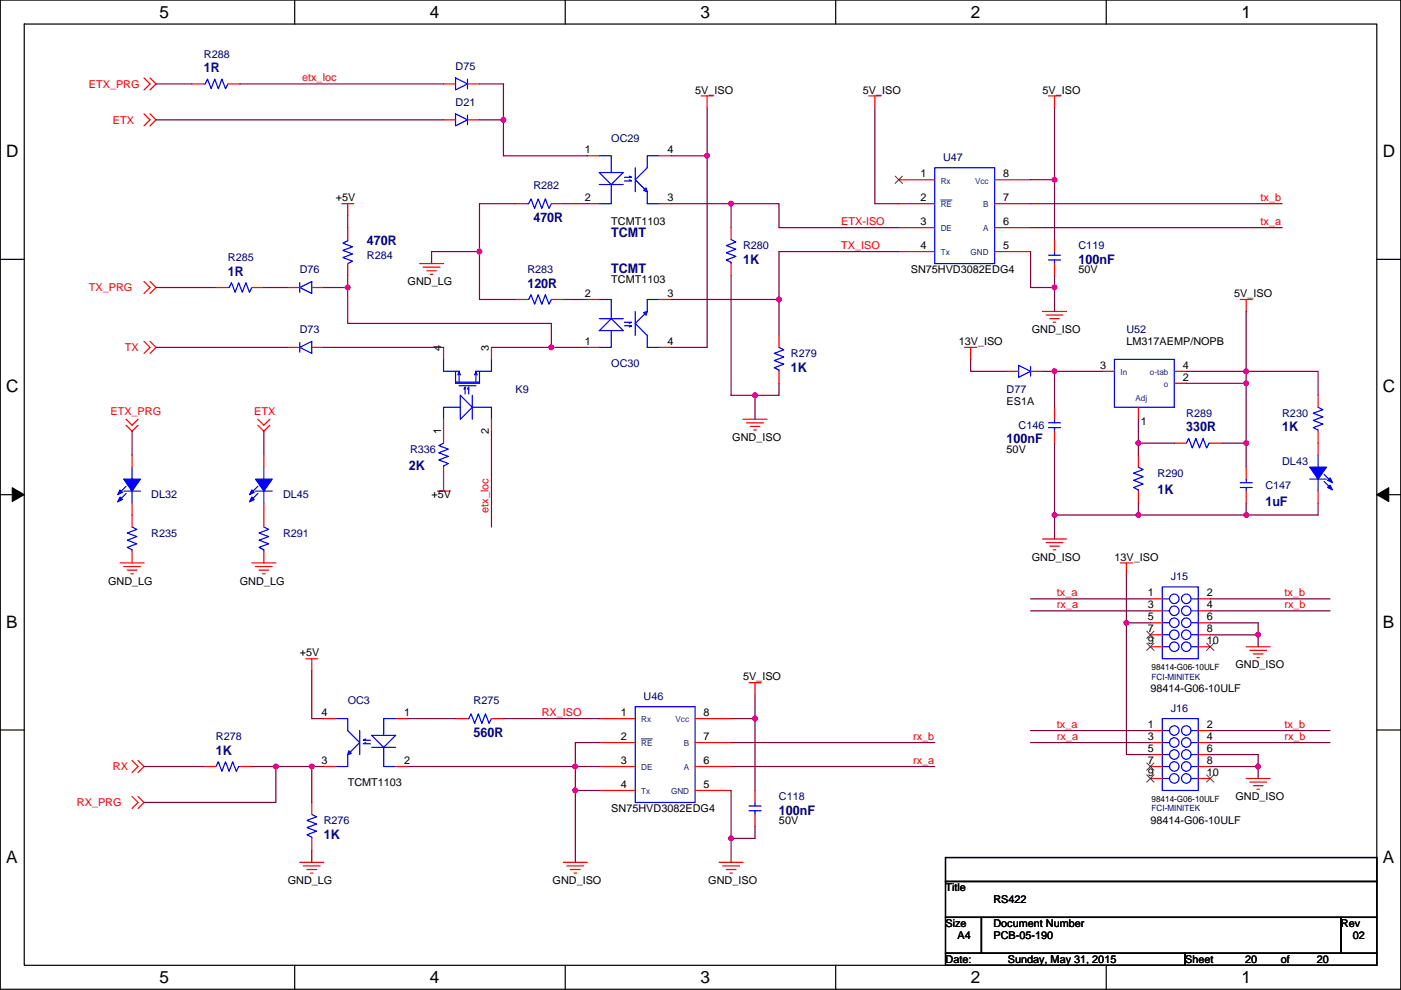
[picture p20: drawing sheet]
<svg xmlns="http://www.w3.org/2000/svg" width="297mm" height="210mm" viewBox="0 0 297 210" stroke-linecap="round" stroke-linejoin="round" font-family="sans-serif">
<defs><g id="words">
<g font-size="3.6">
<text x="33.8" y="3.8">5</text>
<text x="91.1" y="3.8">4</text>
<text x="148.5" y="3.8">3</text>
<text x="205.8" y="3.8">2</text>
<text x="263.2" y="3.8">1</text>
<text x="1.3" y="33.3">D</text>
<text x="293.2" y="33.3">D</text>
<text x="1.3" y="83.2">C</text>
<text x="293.2" y="83.2">C</text>
<text x="1.3" y="133.2">B</text>
<text x="293.2" y="133.2">B</text>
<text x="1.3" y="183.1">A</text>
<text x="293.2" y="183.1">A</text>
<text x="33.8" y="208.5">5</text>
<text x="91.1" y="208.5">4</text>
<text x="148.5" y="208.5">3</text>
<text x="205.8" y="208.5">2</text>
<text x="263.2" y="208.5">1</text>
</g>
<g font-size="2.8" fill="#000080">
<text x="43.2" y="15.3">1R</text>
<text x="113.1" y="47.1">470R</text>
<text x="77.8" y="51.9">470R</text>
<text x="129.6" y="50.4">TCMT</text>
<text x="48.3" y="58.5">1R</text>
<text x="129.6" y="58">TCMT</text>
<text x="157.5" y="55.9">1K</text>
<text x="228.7" y="55.9">100nF</text>
<text x="111.8" y="61">120R</text>
<text x="167.7" y="78.8">1K</text>
<text x="213.4" y="94">100nF</text>
<text x="251.5" y="91.5">330R</text>
<text x="271.8" y="91.5">1K</text>
<text x="86.7" y="99.6">2K</text>
<text x="245.4" y="104.7">1K</text>
<text x="268.3" y="107.3">1uF</text>
<text x="45.8" y="160.1">1K</text>
<text x="100.4" y="156.3">560R</text>
<text x="165.2" y="172.8">100nF</text>
<text x="68.6" y="177.9">1K</text>
</g>
<g font-size="2.3" fill="#000080">
<text x="43.2" y="12.2">R288</text>
<text x="96.6" y="14.8">D75</text>
<text x="96.6" y="22.4">D21</text>
<text x="129.6" y="30">OC29</text>
<text x="200" y="34.1">U47</text>
<text x="113.1" y="40.2">R282</text>
<text x="157.5" y="52.9">R280</text>
<text x="228.7" y="52.9">C119</text>
<text x="48.3" y="55.4">R285</text>
<text x="63.6" y="58">D76</text>
<text x="77.8" y="54.9">R284</text>
<text x="111.8" y="58">R283</text>
<text x="63.6" y="70.7">D73</text>
<text x="238.8" y="70.7">U52</text>
<text x="129.6" y="77.8">OC30</text>
<text x="167.7" y="75.7">R279</text>
<text x="109.3" y="83.4">K9</text>
<text x="213.4" y="83.4">D77</text>
<text x="251.5" y="88.4">R289</text>
<text x="271.8" y="88.4">R230</text>
<text x="216" y="91">C146</text>
<text x="86.9" y="96.1">R336</text>
<text x="245.4" y="101.1">R290</text>
<text x="271.8" y="98.6">DL43</text>
<text x="32.1" y="105.7">DL32</text>
<text x="60" y="105.7">DL45</text>
<text x="268.3" y="103.7">C147</text>
<text x="32.1" y="113.8">R235</text>
<text x="60" y="113.8">R291</text>
<text x="248.2" y="123">J15</text>
<text x="73.7" y="149.4">OC3</text>
<text x="100.4" y="149.4">R275</text>
<text x="136.5" y="148.4">U46</text>
<text x="248.2" y="150.9">J16</text>
<text x="45.8" y="157">R278</text>
<text x="165.2" y="169.7">C118</text>
<text x="68.6" y="174.8">R276</text>
</g>
<g font-size="2.3" fill="#f00">
<text x="64.1" y="17.2">etx_loc</text>
<text x="18.9" y="18.6">ETX_PRG</text>
<text x="23.9" y="26.2">ETX</text>
<text x="178.4" y="47.8">ETX-ISO</text>
<text x="267.3" y="47.7">tx_a</text>
<text x="267.3" y="42.6">tx_b</text>
<text x="178.4" y="52.7">TX_ISO</text>
<text x="18.9" y="61.8">TX_PRG</text>
<text x="26.5" y="74.5">TX</text>
<text x="23.4" y="87.9">ETX_PRG</text>
<text x="53.9" y="87.9">ETX</text>
<text x="103.6" y="108.7" transform="rotate(-90 103.6 108.7)">etx_loc</text>
<text x="224.1" y="126.4">tx_a</text>
<text x="224.1" y="128.9">rx_a</text>
<text x="272.3" y="126.4">tx_b</text>
<text x="272.3" y="128.9">rx_b</text>
<text x="114.9" y="151.8">RX_ISO</text>
<text x="224.1" y="154.3">tx_a</text>
<text x="272.3" y="154.3">tx_b</text>
<text x="193.6" y="156.9">rx_b</text>
<text x="193.6" y="162">rx_a</text>
<text x="224.1" y="156.9">rx_a</text>
<text x="272.3" y="156.9">rx_b</text>
<text x="23.9" y="163.4">RX</text>
<text x="16.3" y="171">RX_PRG</text>
</g>
<g font-size="2.3">
<text x="147.4" y="19.9">5V_ISO</text>
<text x="182.9" y="19.9">5V_ISO</text>
<text x="221" y="19.9">5V_ISO</text>
<text x="124" y="32.5">1</text>
<text x="141.5" y="32.5">4</text>
<text x="195.1" y="37.6">1</text>
<text x="212.7" y="37.6">8</text>
<text x="71.2" y="42.7">+5V</text>
<text x="124" y="42.7">2</text>
<text x="129.6" y="47.8">TCMT1103</text>
<text x="141.5" y="42.7">3</text>
<text x="195.1" y="42.7">2</text>
<text x="195.1" y="47.8">3</text>
<text x="212.7" y="47.8">6</text>
<text x="212.7" y="42.7">7</text>
<text x="195.1" y="52.8">4</text>
<text x="212.7" y="52.8">5</text>
<text x="129.6" y="60">TCMT1103</text>
<text x="193.1" y="58">SN75HVD3082EDG4</text>
<text x="228.7" y="58">50V</text>
<text x="86.4" y="60.5">GND_LG</text>
<text x="124" y="63">2</text>
<text x="141.5" y="63">3</text>
<text x="261.7" y="63">5V_ISO</text>
<text x="218.8" y="70.7">GND_ISO</text>
<text x="93.5" y="74.4" transform="rotate(-90 93.5 74.4)">4</text>
<text x="103.7" y="74.4" transform="rotate(-90 103.7 74.4)">3</text>
<text x="124" y="73.2">1</text>
<text x="141.5" y="73.2">4</text>
<text x="203.3" y="73.2">13V_ISO</text>
<text x="238.8" y="73.2">LM317AEMP/NOPB</text>
<text x="233.2" y="78.2">3</text>
<text x="250.8" y="80.8">2</text>
<text x="250.8" y="78.2">4</text>
<text x="213.4" y="85.9">ES1A</text>
<text x="93.5" y="92" transform="rotate(-90 93.5 92)">1</text>
<text x="103.7" y="92" transform="rotate(-90 103.7 92)">2</text>
<text x="155.3" y="93.5">GND_ISO</text>
<text x="241.9" y="90.2">1</text>
<text x="213.4" y="96.1">50V</text>
<text x="91.5" y="105.7">+5V</text>
<text x="218.8" y="118.9">GND_ISO</text>
<text x="236.3" y="118.9">13V_ISO</text>
<text x="22.9" y="124">GND_LG</text>
<text x="50.9" y="124">GND_LG</text>
<text x="243.4" y="126.5">1</text>
<text x="243.4" y="129">3</text>
<text x="243.4" y="131.6">5</text>
<text x="255.8" y="126.5">2</text>
<text x="255.8" y="129">4</text>
<text x="255.8" y="131.6">6</text>
<text x="243.4" y="134.1">7</text>
<text x="243.4" y="136.7">9</text>
<text x="255.8" y="134.1">8</text>
<text x="255.8" y="136.7">10</text>
<text x="63.6" y="139.2">+5V</text>
<text x="261.9" y="141.8">GND_ISO</text>
<text x="157.5" y="144.3">5V_ISO</text>
<text x="243.9" y="146.9">98414-G06-10ULF</text>
<text x="68.1" y="151.9">4</text>
<text x="85.7" y="151.9">1</text>
<text x="131.6" y="151.9">1</text>
<text x="149.2" y="151.9">8</text>
<text x="243.4" y="154.4">1</text>
<text x="255.8" y="154.4">2</text>
<text x="131.6" y="157">2</text>
<text x="149.2" y="157">7</text>
<text x="243.4" y="157">3</text>
<text x="243.4" y="159.5">5</text>
<text x="255.8" y="157">4</text>
<text x="255.8" y="159.5">6</text>
<text x="68.1" y="162.1">3</text>
<text x="73.7" y="166.7">TCMT1103</text>
<text x="85.7" y="162.1">2</text>
<text x="131.6" y="162.1">3</text>
<text x="131.6" y="167.1">4</text>
<text x="149.2" y="167.1">5</text>
<text x="149.2" y="162.1">6</text>
<text x="243.4" y="162.1">7</text>
<text x="243.4" y="164.6">9</text>
<text x="255.8" y="162.1">8</text>
<text x="255.8" y="164.6">10</text>
<text x="129.6" y="172.3">SN75HVD3082EDG4</text>
<text x="261.9" y="169.7">GND_ISO</text>
<text x="165.2" y="174.8">50V</text>
<text x="243.9" y="174.8">98414-G06-10ULF</text>
<text x="61" y="187.5">GND_LG</text>
<text x="117.2" y="187.5">GND_ISO</text>
<text x="150.2" y="187.5">GND_ISO</text>
<text x="200.5" y="189">Title</text>
<text x="210.6" y="191.6">RS422</text>
<text x="200.5" y="196.6">Size</text>
<text x="210.6" y="196.6">Document Number</text>
<text x="284.3" y="196.6">Rev</text>
<text x="203" y="199.2">A4</text>
<text x="210.6" y="199.2">PCB-05-190</text>
<text x="286.8" y="199.2">02</text>
<text x="200.5" y="204.3">Date:</text>
<text x="213.7" y="204.3">Sunday, May 31, 2015</text>
<text x="251.3" y="204.3">Sheet</text>
<text x="264" y="204.3">20</text>
<text x="271.6" y="204.3">of</text>
<text x="279.2" y="204.3">20</text>
</g>
<g font-size="1.8" fill="#004080">
<text x="199.5" y="38.9">Rx</text>
<text x="206.7" y="38.9">Vcc</text>
<text x="199.5" y="44">RE</text>
<text x="208.5" y="44">B</text>
<text x="199.5" y="49.1">DE</text>
<text x="208.5" y="49.1">A</text>
<text x="199.5" y="54.2">Tx</text>
<text x="205.8" y="54.2">GND</text>
<text x="237.6" y="79.6">In</text>
<text x="243.8" y="79.6">o-tab</text>
<text x="246.8" y="82.1">o</text>
<text x="240.7" y="85">Adj</text>
<text x="136" y="153.2">Rx</text>
<text x="143.2" y="153.2">Vcc</text>
<text x="136" y="158.3">RE</text>
<text x="145" y="158.3">B</text>
<text x="136" y="163.4">DE</text>
<text x="145" y="163.4">A</text>
<text x="136" y="168.5">Tx</text>
<text x="142.3" y="168.5">GND</text>
</g>
<g font-size="1.8">
<text x="244.2" y="142.1">98414-G06-10ULF</text>
<text x="244.2" y="170.1">98414-G06-10ULF</text>
</g>
<g font-size="1.8" fill="#000080">
<text x="244.2" y="144.1">FCI-MINITEK</text>
<text x="244.2" y="172.1">FCI-MINITEK</text>
</g>
</g></defs>
<path d="M.1 0h296.9v209.8h-296.9zM5.1 5.1h286.8v199.6h-286.8z" fill="none" stroke="#000" stroke-width=".25"/>
<g fill="#fff">
<path d="M33.8 .5h2v4.1h-2z"/>
<path d="M33.8 205.3h2v4h-2z"/>
</g>
<path d="M62.5 0v5.1M62.5 204.7v5.1" fill="none" stroke="#000" stroke-width=".25"/>
<g fill="#fff">
<path d="M91.1 .5h2.1v4.1h-2.1z"/>
<path d="M91.1 205.3h2.1v4h-2.1z"/>
</g>
<path d="M119.8 0v5.1M119.8 204.7v5.1" fill="none" stroke="#000" stroke-width=".25"/>
<g fill="#fff">
<path d="M148.5 .5h2v4.1h-2z"/>
<path d="M148.5 205.3h2v4h-2z"/>
</g>
<path d="M177.2 0v5.1M177.2 204.7v5.1" fill="none" stroke="#000" stroke-width=".25"/>
<g fill="#fff">
<path d="M205.8 .5h2.1v4.1h-2.1z"/>
<path d="M205.8 205.3h2.1v4h-2.1z"/>
</g>
<path d="M234.5 0v5.1M234.5 204.7v5.1" fill="none" stroke="#000" stroke-width=".25"/>
<g fill="#fff">
<path d="M263.2 .5h2v4.1h-2z"/>
<path d="M263.2 205.3h2v4h-2z"/>
<path d="M1.3 30.1h2.7v4h-2.7z"/>
<path d="M293.2 30.1h2.6v4h-2.6z"/>
<path d="M1.3 80h2.7v4h-2.7z"/>
<path d="M293.2 80h2.6v4h-2.6z"/>
</g>
<path d="M.1 55h5M291.9 55h5.1" fill="none" stroke="#000" stroke-width=".25"/>
<g fill="#fff">
<path d="M1.3 129.9h2.5v4h-2.5z"/>
<path d="M293.2 129.9h2.4v4h-2.4z"/>
</g>
<path d="M.1 104.9h5M291.9 104.9h5.1" fill="none" stroke="#000" stroke-width=".25"/>
<path d="M2.6 103.4l2.5 1.5-2.5 1.5zM291.9 104.9l2.5-1.5v3z" fill="#000" stroke="#000" stroke-width=".21"/>
<g fill="#fff">
<path d="M1.3 179.8h2.5v4.1h-2.5z"/>
<path d="M293.2 179.8h2.4v4.1h-2.4z"/>
</g>
<path d="M.1 154.8h5M291.9 154.8h5.1M200.5 181.9h91.4v5.1h-91.4zM200.5 187h91.4v7.6h-91.4zM200.5 194.6h7.6v7.6h-7.6zM208.1 194.6h76.2v7.6h-76.2zM284.3 194.6h7.6v7.6h-7.6zM200.5 202.2h50.8v2.5h-50.8zM251.3 202.2h40.6v2.5h-40.6z" fill="none" stroke="#000" stroke-width=".25"/>
<g fill="none" stroke="#f00" stroke-width=".25">
<path d="M30.5 16.5l1.3 1.3-1.3 1.3M31.8 16.5l1.3 1.3-1.3 1.3M40.7 17.8h2.5M48.3 17.8h2.6M94 17.8h2.6M99.1 17.8h2.6M30.5 24.2l1.3 1.2-1.3 1.3M31.8 24.2l1.3 1.2-1.3 1.3M94 25.4h2.6M99.1 25.4h2.6M124.5 33h2.6M139.8 33h2.5"/>
<path d="M148.7 20.3h2.5M149.9 20.3v2.6M184.2 20.3h2.6M185.5 20.3v2.6M190.6 38.1h7.6M210.9 38.1h7.6M222.3 20.3h2.6M223.6 20.3v2.6M30.5 59.7l1.3 1.3-1.3 1.3M31.8 59.7l1.3 1.3-1.3 1.3M72.5 43.2h2.5M73.7 43.2v2.5"/>
<path d="M73.7 55.9v2.5M73.7 48.3v2.5M89 55.9h5M89.7 56.7h3.6M90.5 57.4h2M91.2 58.2h.6M109.3 43.2h2.5M116.9 43.2h2.5M124.5 43.2h2.6M139.8 43.2h2.5M155 48.3v2.5M155 55.9v2.5"/>
<path d="M190.6 43.2h7.6M190.6 48.3h7.6M190.6 53.4h7.6M210.9 53.4h7.6M210.9 48.3h7.6M210.9 43.2h7.6M223.6 55.9v2.5M223.6 50.8v2.6M30.5 72.4l1.3 1.3-1.3 1.3M31.8 72.4l1.3 1.3-1.3 1.3M45.8 61h2.5M53.4 61h2.5"/>
<path d="M61 61h2.6M61 73.7h2.6M66.1 61h2.5M66.1 73.7h2.5M94 73.7v2.5M104.2 73.7v2.5M109.3 63.5h2.5M116.9 63.5h2.5M124.5 73.7h2.6M124.5 63.5h2.6M139.8 63.5h2.5M139.8 73.7h2.5"/>
<path d="M165.2 71.1v2.6M165.2 78.8v2.5M204.5 73.7h2.6M205.8 73.7v2.5M213.4 78.8h2.6M218.5 78.8h2.5M221 66.1h5.1M221.8 66.8h3.6M222.6 67.6h2M223.3 68.3h.5M233.7 78.8h2.6M249 78.8h2.5"/>
<path d="M263 63.5h2.5M264.2 63.5v2.6M26.7 90.2l1.3 1.3 1.3-1.3M26.7 88.9l1.3 1.3 1.3-1.3M28 96.5v2.6M54.7 90.2l1.2 1.3 1.3-1.3M54.7 88.9l1.2 1.3 1.3-1.3M55.9 96.5v2.6M94 99.1v5.1M94 88.9v5.1M104.2 88.9v2.6M157.5 88.9h5.1"/>
<path d="M158.3 89.7h3.6M159.1 90.4h2M159.8 91.2h.5M223.6 91.5v2.5M223.6 86.4v2.5M241.4 96.5v2.6M241.4 86.4v2.5M249 81.3h2.5M249 94h2.5M256.6 94h2.5M264.2 99.1v2.5M279.5 91.5v5"/>
<path d="M279.5 83.8v2.6M25.5 119.4h5M28 106.7v5.1M28 116.9v2.5M53.4 119.4h5.1M55.9 106.7v5.1M55.9 116.9v2.5M92.8 104.2h2.5M221 114.3h5.1M221.8 115.1h3.6M222.6 115.8h2M223.3 116.6h.5"/>
<path d="M237.6 119.4h2.5M238.8 119.4v2.5M241.4 104.2v2.5M264.2 104.2v2.5M279.5 104.2v2.5M26.2 120.2h3.6M27 120.9h2M27.7 121.7h.6M54.2 120.2h3.5M54.9 120.9h2.1M55.7 121.7h.5M64.8 139.7h2.6"/>
<path d="M66.1 139.7v2.6M243.9 127h2.5M243.9 129.6h2.5M243.9 132.1h2.5M243.9 134.6h2.5M243.9 137.2h2.5M254.1 127h2.5M254.1 129.6h2.5M254.1 132.1h2.5M254.1 134.6h2.5M254.1 137.2h2.5M264.2 137.2h5.1"/>
<path d="M265 137.9h3.5M265.7 138.7h2.1M266.5 139.5h.5M68.6 152.4h2.6M83.9 152.4h2.5M96.6 152.4h2.5M104.2 152.4h2.5M127.1 152.4h7.6M127.1 157.5h7.6M147.4 157.5h7.6M147.4 152.4h7.6M158.8 144.8h2.6"/>
<path d="M160.1 144.8v2.5M243.9 155h2.5M243.9 157.5h2.5M254.1 155h2.5M254.1 157.5h2.5M28 161.3l1.3 1.3-1.3 1.3M28 168.9l1.3 1.3-1.3 1.3M29.3 161.3l1.2 1.3-1.2 1.3M29.3 168.9l1.2 1.3-1.2 1.3M43.2 162.6h2.6M50.9 162.6h2.5M66.1 170.2v2.5"/>
<path d="M66.1 177.8v2.6M68.6 162.6h2.6M83.9 162.6h2.5M127.1 162.6h7.6M127.1 167.7h7.6M147.4 167.7h7.6M147.4 162.6h7.6M160.1 172.7v2.6M160.1 167.7v2.5M243.9 160h2.5M243.9 162.6h2.5M243.9 165.1h2.5"/>
<path d="M254.1 160h2.5M254.1 162.6h2.5M254.1 165.1h2.5M264.2 165.1h5.1M265 165.9h3.5M265.7 166.6h2.1M266.5 167.4h.5M63.6 182.9h5M64.3 183.7h3.6M65.1 184.4h2M65.8 185.2h.6M119.4 182.9h5.1"/>
<path d="M120.2 183.7h3.6M121 184.4h2M121.7 185.2h.5M152.5 182.9h5M153.2 183.7h3.6M154 184.4h2M154.7 185.2h.6"/>
</g>
<g fill="none" stroke="#00f" stroke-width=".25">
<path d="M43.2 17.8h.3l.5-1 .8 2 .7-2 .8 2 .8-2 .7 2 .5-1M96.6 16.5l2.5 1.3-2.5 1.3zM99.1 16.8v2M96.6 24.2l2.5 1.2-2.5 1.3zM99.1 24.4v2M127.1 36.6h5l-2.5 2.5zM127.1 39.1h5M127.1 33h2.5v3.6M129.6 39.1v4.1h-2.5M133.4 37.4l.5 .2h-1.5M133.4 38.1l.5 .3h-1.5M134.7 35.6v5.1"/>
<path d="M137 39.9l.2 .8-.7-.3zM139.8 33h-2.6v2.6l-2.5 2.5 2.5 2.6M198.2 35.6h12.7v20.3h-12.7zM63.6 60v2M73.7 50.8v.3l-1 .5 2 .7-2 .8 2 .8-2 .7 2 .8-1 .5M111.8 43.2h.3l.5-1 .7 2 .8-2 .8 2 .7-2 .8 2 .5-1M137.2 40.7v2.5h2.6M155 50.8l1 .5-2 .8 2 .8-2 .7 2 .8-2 .7 1 .5v.3M222.3 55.1h2.6M222.3 54.1h2.6M223.6 53.4v.7M223.6 55.1v.8"/>
<path d="M48.3 61h.3l.5-1 .7 2 .8-2 .8 2 .7-2 .8 2 .5-1M63.6 61l2.5-1.3v2.6zM63.6 73.7l2.5-1.3v2.6zM63.6 72.7v2M94 76.2v2.6h2.6M96.6 78.8v2.5h5.1v-2.5M96.6 78.8h.7M97.3 78.8v2.2M97.3 78.8l.3 .7M97.3 78.8l-.2 .7M100.9 78.8v2.2M100.9 78.8l.3 .7"/>
<path d="M100.9 78.8l-.3 .7M100.9 78.8h.8M104.2 76.2v2.6h-2.5M111.8 63.5h.3l.5-1 .7 2 .8-2 .8 2 .7-2 .8 2 .5-1M127.1 67.6h5M127.1 63.5h2.5v4.1M129.6 67.6l2.5 2.5h-5zM129.6 70.1v3.6h-2.5M132.4 69.1h1.5l-.5 .3M132.4 68.3h1.5l-.5 .3M134.7 66.1v5M136.5 66.3l.7-.2-.2 .7z"/>
<path d="M137.2 66.1l-2.5 2.5 2.5 2.5v2.6h2.6M139.8 63.5h-2.6v2.6M165.2 73.7l1 .5-2.1 .8 2.1 .7-2.1 .8 2.1 .7-2.1 .8 1.1 .5v.3M216 77.5l2.5 1.3-2.5 1.2zM218.5 77.7v2.1M236.3 76.2h12.7v10.2h-12.7zM28 99.1v2.5M55.9 99.1v2.5M94 94l-1 .5 2.1 .8-2.1 .7 2.1 .8-2.1 .8 2.1 .7-1.1 .5v.3M96.6 81h5.1M97.3 81.8h3.6M97.6 83.8l2.5 2.6-2.5 2.5z"/>
<path d="M97.6 86.4h-3.6v2.5M98.4 82.6l.2-.5v1.5M99.1 82.6l.3-.5v1.5M100.1 86.4h4.1v2.5M100.1 83.8v5.1M222.3 90.7h2.6M222.3 89.7h2.6M223.6 88.9v.8M223.6 90.7v.8M241.4 99.1l1 .5-2.1 .8 2.1 .7-2.1 .8 2.1 .7-2.1 .8 1.1 .5v.3M251.5 94l.5-1 .8 2 .8-2 .7 2 .8-2 .7 2 .5-1h.3M279.5 96.5v2.6"/>
<path d="M279.5 86.4l1 .5-2.1 .8 2.1 .7-2.1 .8 2.1 .7-2.1 .8 1.1 .5v.3M26.2 104.2h3.6M26.7 103.1l-1.5 1.6M26.7 104.7l-1.5 1.5M28 111.8l1 .5-2 .8 2 .7-2 .8 2 .7-2 .8 1 .5v.3M28 104.2v2.5M54.2 104.2h3.5M54.7 103.1l-1.6 1.6M54.7 104.7l-1.6 1.5M55.9 104.2v2.5M55.9 111.8l1.1 .5-2.1 .8 2.1 .7-2.1 .8 2.1 .7-2.1 .8 1 .5v.3M262.9 103.4h2.6"/>
<path d="M262.9 102.4h2.6M264.2 101.6v.8M264.2 103.4v.8M277.7 101.6h3.5M279.5 101.6v2.6M280.7 100.6l1.6 1.5M280.7 102.1l1.6 1.6M246.4 124.5h7.7v15.2h-7.7zM246.4 127h1.6M246.4 129.6h1.6M246.4 132.1h1.6M246.4 134.6h1.6"/>
<path d="M246.4 137.2h1.6M252.5 127h1.6M252.5 129.6h1.6M252.5 132.1h1.6M252.5 134.6h1.6M252.5 137.2h1.6M71.2 152.4h2.5v2.6l2.6 2.5-2.6 2.5M74 159.3l.5 .5-.8 .2zM76.3 155v5M77.5 156.7l-.5 .3h1.5M77.5 157.5l-.5 .3h1.5M78.8 156h5.1l-2.6 2.5z"/>
<path d="M78.8 158.5h5.1M81.3 158.5v4.1h2.6M83.9 152.4h-2.6v3.6M99.1 152.4h.3l.5-1 .7 2 .8-2 .8 2 .7-2 .8 2 .5-1M134.7 149.9h12.7v20.3h-12.7zM246.4 152.4h7.7v15.3h-7.7zM246.4 155h1.6M246.4 157.5h1.6M252.5 155h1.6M252.5 157.5h1.6M45.8 162.6l.5-1 .8 2 .7-2 .8 2 .7-2 .8 2 .5-1h.3M66.1 172.7l1 .5-2 .8 2 .8-2 .7 2 .8-2 .8 1 .5v.2"/>
<path d="M73.7 160v2.6h-2.5M158.8 172h2.6M158.8 171h2.6M160.1 170.2v.8M160.1 172v.7M246.4 160h1.6M246.4 162.6h1.6M246.4 165.1h1.6M252.5 160h1.6M252.5 162.6h1.6M252.5 165.1h1.6"/>
<circle cx="249" cy="127" r="1.01"/>
<circle cx="249" cy="129.5" r="1.01"/>
<circle cx="249" cy="132.1" r="1.01"/>
<circle cx="249" cy="134.6" r="1.01"/>
<circle cx="249" cy="137.2" r="1.01"/>
<circle cx="251.5" cy="127" r="1.01"/>
<circle cx="251.5" cy="129.5" r="1.01"/>
<circle cx="251.5" cy="132.1" r="1.01"/>
<circle cx="251.5" cy="134.6" r="1.01"/>
<circle cx="251.5" cy="137.2" r="1.01"/>
<circle cx="249" cy="157.5" r="1.01"/>
<circle cx="249" cy="154.9" r="1.01"/>
<circle cx="251.5" cy="154.9" r="1.01"/>
<circle cx="251.5" cy="157.5" r="1.01"/>
<circle cx="249" cy="160" r="1.01"/>
<circle cx="249" cy="162.6" r="1.01"/>
<circle cx="249" cy="165.1" r="1.01"/>
<circle cx="251.5" cy="160" r="1.01"/>
<circle cx="251.5" cy="162.6" r="1.01"/>
<circle cx="251.5" cy="165.1" r="1.01"/>
</g>
<g fill="#00f" stroke="#00f" stroke-width=".25">
<path d="M277.7 99.1h3.5l-1.7 2.5z" fill-rule="evenodd"/>
<path d="M282 102.9l.5 1-1-.5z" fill-rule="evenodd"/>
<path d="M282 101.4l.5 1-1-.5z" fill-rule="evenodd"/>
<path d="M54.2 101.6h3.5l-1.8 2.6z" fill-rule="evenodd"/>
<path d="M53.4 105.4l.5 .5-1 .5z" fill-rule="evenodd"/>
<path d="M53.4 103.9l.5 .5-1 .5z" fill-rule="evenodd"/>
<path d="M26.2 101.6h3.6l-1.8 2.6z" fill-rule="evenodd"/>
<path d="M25.5 105.4l.5 .5-1 .5z" fill-rule="evenodd"/>
<path d="M25.5 103.9l.5 .5-1 .5z" fill-rule="evenodd"/>
</g>
<g fill="none" stroke="#804000" stroke-width=".21">
<path d="M189.8 37.4l1.5 1.5M191.3 37.4l-1.5 1.5M243.1 133.9l1.6 1.5M243.1 136.4l1.6 1.6M244.7 133.9l-1.6 1.5M244.7 136.4l-1.6 1.6M255.8 136.4l1.6 1.6M257.4 136.4l-1.6 1.6M243.1 161.8l1.6 1.6M243.1 164.4l1.6 1.5M244.7 161.8l-1.6 1.6M244.7 164.4l-1.6 1.5"/>
<path d="M255.8 164.4l1.6 1.5M257.4 164.4l-1.6 1.5"/>
</g>
<path d="M199.4 42.4h2.4M136 156.7h2.3" fill="none" stroke="#004080" stroke-width=".21"/>
<g fill="none" stroke="#800040" stroke-width=".25">
<path d="M33.1 17.8h7.6M50.9 17.8h43.1M101.7 17.8h5v7.6M33.1 25.4h60.9M101.7 25.4h5M106.7 25.4v7.6h17.8M142.3 33h7.6M149.9 33v40.7h-7.6M149.9 22.9v10.1M185.5 22.9v20.3h5.1M218.5 38.1h5.1M223.6 22.9v15.2"/>
<path d="M223.6 38.1v12.7M73.7 45.7v2.6M73.7 58.4v2.6M101.7 53.4h-10.2v2.5M101.7 53.4v10.1h7.6M109.3 43.2h-7.6v10.2M119.4 43.2h5.1M142.3 43.2h12.7v5.1M155 43.2h10.2v5.1h25.4M155 58.4v25.4h5.1M190.6 53.4h-25.4v10.1M218.5 53.4v7.6h5.1"/>
<path d="M218.5 43.2h53.3M218.5 48.3h53.3M223.6 58.4v2.6M33.1 61h12.7M33.1 73.7h27.9M55.9 61h5.1M68.6 61h5.1v7.6h43.2v5.1M68.6 73.7h25.4M104.2 73.7h12.7M116.9 73.7h7.6M119.4 63.5h5.1M142.3 63.5h22.9"/>
<path d="M165.2 63.5v7.6M205.8 76.2v2.6h7.6M221 78.8h2.6M223.6 78.8h10.1M223.6 61v5.1M223.6 78.8v7.6M251.5 78.8h12.7M264.2 66.1v12.7M264.2 78.8v2.5M264.2 78.8h15.3v5M28 91.5v5M55.9 91.5v5"/>
<path d="M104.2 91.5v20.3M160.1 83.8v5.1M165.2 81.3v2.5h-5.1M223.6 94v15.2M241.4 94h7.6M241.4 94v2.5M241.4 88.9v5.1M251.5 81.3h12.7M259.1 94h5.1M264.2 81.3v12.7M264.2 94v5.1M223.6 109.2v5.1"/>
<path d="M223.6 109.2h17.8M241.4 109.2h22.8M241.4 106.7v2.5M264.2 106.7v2.5M279.5 106.7v2.5h-15.3M218.5 127h25.4M218.5 129.6h25.4M238.8 132.1h5.1M238.8 121.9v10.2M238.8 132.1v27.9h5.1M256.6 127h25.4M256.6 129.6h25.4"/>
<path d="M256.6 132.1h10.2v2.5M256.6 134.6h10.2M266.8 134.6v2.6M66.1 142.3v10.1h2.5M86.4 152.4h10.2M106.7 152.4h20.4M127.1 157.5h-5.1v5.1M155 157.5h43.2M155 152.4h5.1M160.1 152.4v15.3M160.1 147.3v5.1M218.5 155h25.4"/>
<path d="M218.5 157.5h25.4M256.6 155h25.4M256.6 157.5h25.4M30.5 162.6h12.7M53.4 162.6h5.1v7.6h-28M58.5 162.6h7.6M66.1 162.6h2.5M66.1 162.6v7.6M86.4 162.6h35.6M122 167.7h5.1M122 162.6h5.1M122 162.6v5.1"/>
<path d="M122 167.7v15.2M155 162.6h43.2M155 177.8v5.1M155 167.7v10.1M160.1 175.3v2.5h-5.1M256.6 160h10.2v2.6M256.6 162.6h10.2M266.8 162.6v2.5M66.1 180.4v2.5"/>
</g>
<g fill="#f0f" stroke="#f0f" stroke-width=".25">
<circle cx="266.7" cy="134.6" r=".5"/>
<circle cx="266.7" cy="162.6" r=".5"/>
<circle cx="238.8" cy="132.1" r=".5"/>
<circle cx="160.1" cy="152.4" r=".5"/>
<circle cx="122" cy="167.6" r=".5"/>
<circle cx="155" cy="177.8" r=".5"/>
<circle cx="122" cy="162.6" r=".5"/>
<circle cx="66.1" cy="162.6" r=".5"/>
<circle cx="58.5" cy="162.6" r=".5"/>
<circle cx="223.6" cy="38.1" r=".5"/>
<circle cx="223.6" cy="61" r=".5"/>
<circle cx="165.1" cy="63.5" r=".5"/>
<circle cx="149.9" cy="33" r=".5"/>
<circle cx="155" cy="43.2" r=".5"/>
<circle cx="160.1" cy="83.8" r=".5"/>
<circle cx="101.6" cy="53.3" r=".5"/>
<circle cx="73.7" cy="61" r=".5"/>
<circle cx="116.9" cy="73.7" r=".5"/>
<circle cx="106.7" cy="25.4" r=".5"/>
<circle cx="223.6" cy="78.7" r=".5"/>
<circle cx="264.2" cy="94" r=".5"/>
<circle cx="264.2" cy="81.3" r=".5"/>
<circle cx="223.6" cy="109.2" r=".5"/>
<circle cx="241.3" cy="94" r=".5"/>
<circle cx="241.3" cy="109.2" r=".5"/>
<circle cx="264.2" cy="109.2" r=".5"/>
<circle cx="264.2" cy="78.7" r=".5"/>
</g>
<use href="#words"/>
</svg>
